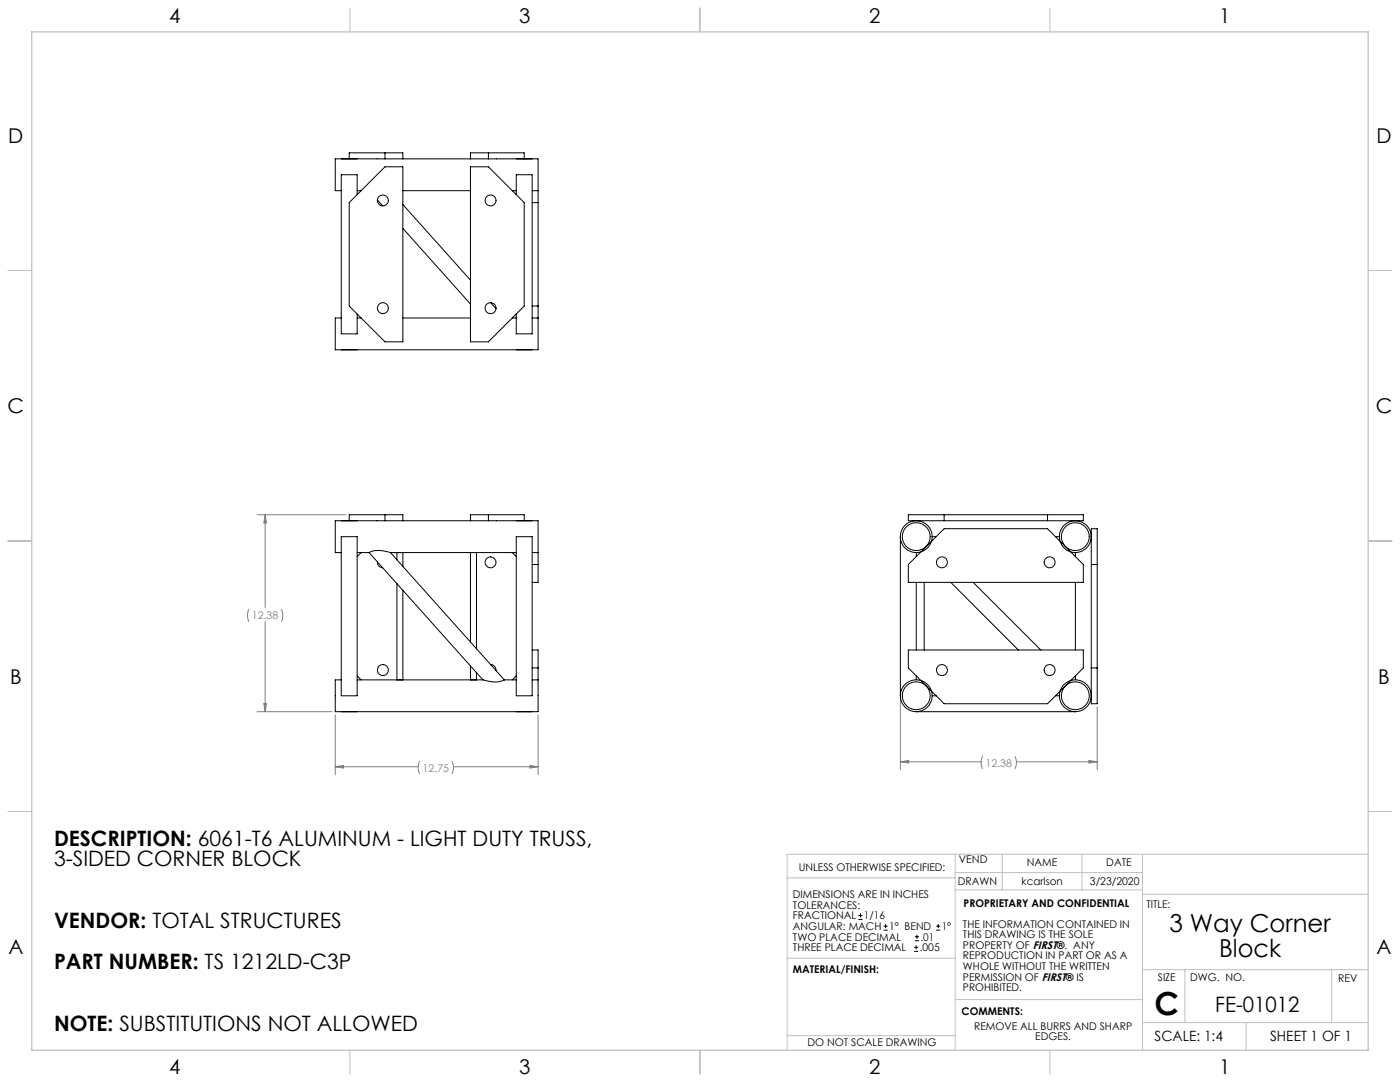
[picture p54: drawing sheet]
<svg xmlns="http://www.w3.org/2000/svg" width="559mm" height="432mm" viewBox="0 0 559 432" stroke-linecap="round" stroke-linejoin="round" font-family="sans-serif">
<defs><g id="words">
<text font-size="12.7" x="460.9" y="405.2">C</text>
<g font-size="9.9">
<text x="466.9" y="372">3 Way Corner</text>
<text x="486.6" y="381.9">Block</text>
</g>
<g font-size="8.5">
<text x="21.6" y="337.5">DESCRIPTION: 6061-T6 ALUMINUM - LIGHT DUTY TRUSS,</text>
<text x="21.6" y="345.7">3-SIDED CORNER BLOCK</text>
<text x="21.6" y="370.4">VENDOR: TOTAL STRUCTURES</text>
<text x="21.6" y="386.8">PART NUMBER: TS 1212LD-C3P</text>
<text x="485" y="404">FE-01012</text>
<text x="21.6" y="411.4">NOTE: SUBSTITUTIONS NOT ALLOWED</text>
</g>
<g font-size="8.1">
<text x="67.6" y="9.3">4</text>
<text x="207.3" y="9.3">3</text>
<text x="347" y="9.3">2</text>
<text x="486.7" y="9.3">1</text>
<text x="3.3" y="57">D</text>
<text x="549.4" y="57">D</text>
<text x="3" y="164.9">C</text>
<text x="549.1" y="164.9">C</text>
<text x="4" y="272.9">B</text>
<text x="550.1" y="272.9">B</text>
<text x="3.3" y="380.8">A</text>
<text x="549.4" y="380.8">A</text>
<text x="67.6" y="428.4">4</text>
<text x="207.3" y="428.4">3</text>
<text x="347" y="428.4">2</text>
<text x="486.7" y="428.4">1</text>
</g>
<g font-size="5.6">
<text x="460.9" y="415.2">SCALE: 1:4</text>
<text x="507" y="415.2">SHEET 1 OF 1</text>
</g>
<g font-size="4.2" fill="#7f7f7f">
<text x="100.6" y="247.2">12.38</text>
<text x="393.4" y="305.9">12.38</text>
<text x="168.7" y="307.9">12.75</text>
</g>
<g font-size="4.2">
<text x="318.8" y="347.7">UNLESS OTHERWISE SPECIFIED:</text>
<text x="382.7" y="344.5">VEND</text>
<text x="409.9" y="345.7">NAME</text>
<text x="441.6" y="345.7">DATE</text>
<text x="382.3" y="353.3">DRAWN</text>
<text x="407.8" y="353.3">kcarlson</text>
<text x="435" y="353.3">3/23/2020</text>
<text x="316.5" y="358.5">DIMENSIONS ARE IN INCHES</text>
<text x="316.5" y="362.7">TOLERANCES:</text>
<text x="384.6" y="361.9">PROPRIETARY AND CONFIDENTIAL</text>
<text x="457.6" y="362.3">TITLE:</text>
<text x="316.5" y="366.9">FRACTIONAL</text>
<text x="316.5" y="371.2">ANGULAR: MACH</text>
<text x="344.8" y="366.9">1/16</text>
<text x="354.9" y="371.2">1° BEND</text>
<text x="375.9" y="371.2">1°</text>
<text x="384.4" y="370.2">THE INFORMATION CONTAINED IN</text>
<text x="316.5" y="375.4">TWO PLACE DECIMAL</text>
<text x="367.4" y="375.4">.01</text>
<text x="384.4" y="374.4">THIS DRAWING IS THE SOLE</text>
<text x="316.5" y="379.6">THREE PLACE DECIMAL</text>
<text x="367.1" y="379.6">.005</text>
<text x="384.4" y="378.6">PROPERTY OF FIRST®. ANY</text>
<text x="384.4" y="382.9">REPRODUCTION IN PART OR AS A</text>
<text x="316.5" y="388.4">MATERIAL/FINISH:</text>
<text x="384.4" y="387.1">WHOLE WITHOUT THE WRITTEN</text>
<text x="384.4" y="391.3">PERMISSION OF FIRST® IS</text>
<text x="384.4" y="395.6">PROHIBITED.</text>
<text x="462.2" y="391.3">SIZE</text>
<text x="475.1" y="391.3">DWG. NO.</text>
<text x="534.1" y="391.8">REV</text>
<text x="383.8" y="405.1">COMMENTS:</text>
<text x="388.8" y="410.9">REMOVE ALL BURRS AND SHARP</text>
<text x="322.3" y="417.6">DO NOT SCALE DRAWING</text>
<text x="413.2" y="415.2">EDGES.</text>
</g>
</g></defs>
<g fill="none" stroke="#c0c0c0" stroke-width=".4">
<path d="M139.7 3.2v9.5M279.4 3.2v9.5M419.1 3.2v9.5M3.1 107.9h9.6M546.1 107.9h9.5M3.1 215.9h9.6M546.1 215.9h9.5M3.1 323.8h9.6M546.1 323.8h9.5M314.2 350.3h67M381.2 340.9v78.2M381.2 355.1h74.8"/>
<path d="M381.2 348.2h74.8M400 340.9v14.2M431.9 340.9v14.2M456 340.9v78.2M456 356.9h90.1M546.1 340.9h-231.9v78.2M314.2 382.4h67.2M381.2 398.9h74.8M456 387h90.1M472.9 387v21.1M531.6 387v21.1M139.7 419.1v9.6"/>
<path d="M279.4 419.1v9.6M314.2 413.3h67M419.1 419.1v9.6M456 408.1h90.1M497.4 408.1v11"/>
</g>
<path d="M12.7 12.7h533.4v406.4h-533.4z" fill="none" stroke="#c0c0c0" stroke-width=".5"/>
<g fill="none" stroke="#7f7f7f" stroke-width=".4">
<path d="M102.7 205.4h35.4M105.8 205.4l.5 3.3h-1zM105.8 205.4v37M99.4 243.1l-.6 2.3 .6 2.7M105.8 248.1v35.9M112.3 243.1l.6 2-.1 1.4-.5 1.6M359.4 278.9v28.3M102.7 284h29.8M105.3 280.7h1l-.5 3.3zM133.8 285.3v23.9M214.8 285.3v23.9M437.9 282.1v25.1"/>
<path d="M133.8 306l3.3-.5v1zM133.8 306h33.1M167.5 303.8l-.6 2.4 .6 2.7M180.4 303.8l.6 2.4-.6 2.7M181 306h33.8M211.5 305.5l3.3 .5-3.3 .5zM359.4 304l3.3-.5v1zM359.4 304h32.2M392.2 301.8l-.6 2 .1 1.4 .5 1.6M405.1 301.8l.6 2.4-.6 2.6M405.7 304h32.2M434.6 303.5l3.3 .5-3.3 .5z"/>
</g>
<path d="M133.8 306l3.3-.5v1zM211.5 305.5l3.3 .5-3.3 .5zM105.3 280.7h1l-.5 3.3zM105.8 205.4l.5 3.3h-1zM359.4 304l3.3-.5v1zM434.6 303.5l3.3 .5-3.3 .5z" fill="#7f7f7f"/>
<g fill="none" stroke="#000" stroke-width=".4">
<path d="M136.2 76.1h-2.4v-12.7h81v12.7M139.4 63.4v-2.4h21.4v2.4M142.6 77.7v-8h-6.4v63.5h6.4v-7.9M142.6 76.1h1.5M150.6 79.8l2.2 2.4M153.7 61v2.4M160.8 76.1h27M187.8 63.4v-2.4h21.4v2.4M187.8 66.6h7.1l14.3 14.3v41.2l-14.3 14.3h-7.1zM194.9 61v2.4M204.5 76.1h1.6M206.1 77.7v-8h6.3v63.5h-6.3v-7.9"/>
<path d="M212.4 76.1h2.4M214.8 76.1v50.8M139.4 80.9l14.3-14.3h7.1v69.8h-7.1l-14.3-14.3zM160.8 81.6l27 30.2M160.8 91.2l27 30.1M212.4 80.9h2.4M136.2 126.9h-2.4v12.7h81v-12.7M142.6 126.9h1.5M160.8 126.9h27M195.9 120.8l2.1 2.4M204.5 126.9h1.6M212.4 126.9h2.4"/>
<path d="M212.4 122.1h2.4M136.2 214.2h6.4v63.5h-6.4zM139.4 207.8v-2.4h21.4v2.4M153.7 205.4v2.4M187.8 207.8v-2.4h21.4v2.4M194.9 205.4v2.4M206.1 214.2h6.3v63.5h-6.3zM359.4 214.2v63.5M362.5 205.4h69.9v2.4h-69.9zM371.8 215.8l.1 .1M372.1 214.2h1.6M376.8 205.4v2.4"/>
<path d="M418.1 205.4v2.4M421.3 214.2h1.6M435.6 211h2.3v69.8h-2.3zM136.2 220.5h-2.4v-12.7h81v12.7M142.6 220.5h4.7M144.1 220.5l-1.5 1.6M147.3 220.5a10.7 10.7 0 0 1 8.6 0M147.3 220.5l45.5 50.8M150.6 224.2a2.2 2.2 0 0 0 2.2 2.4M155.9 220.5h50.2M155.9 220.5l45.4 50.8M158.4 220.5v2.9"/>
<path d="M158.4 232.9v38.4M160.8 220.5v5.6M160.8 235.6v35.7M187.8 220.5v35.7M190.2 220.5v38.4M204.5 220.5l1.6 1.6M212.4 220.5h2.4M212.4 225.3h2.4M214.8 220.5v11.9h-2.4M362.5 225.3l14.3-14.3h41.3l14.3 14.3v7.1h-69.9zM365.7 220.5v1.6M365.7 232.4v27"/>
<path d="M368.9 232.4v27M379.5 232.4l27 27M388.4 232.4l27 27M429.2 220.5v1.6M429.2 232.4v27M435.6 225.3h2.3M212.4 259.4h2.4v24.6h-81v-12.7h2.4M362.5 259.4h69.9v7.2l-14.3 14.2h-41.3l-14.3-14.2zM142.6 271.3h50.2M142.6 269.7l1.5 1.6M187.8 265.7v5.6M190.2 268.4v2.9"/>
<path d="M192.8 271.3a10.7 10.7 0 0 0 8.5 0M195.9 265.2a2.19 2.19 0 0 1 2.1 2.4M201.3 271.3h4.8M206.1 269.7l-1.6 1.6M212.4 271.3h2.4M212.4 266.6h2.4M365.7 269.7v1.6M372.1 277.7h1.6M421.3 277.7h1.6M427.5 271.5h.1M429.2 269.7v1.6M435.6 266.6h2.3"/>
<path d="M365.7 284h63.5M342.6 367h1.6M342.6 365.4h1.6M343.4 364.6v1.5M352.7 371.2h1.6M352.7 369.6h1.6M353.5 368.8v1.6M364.9 379.7h1.6M364.9 378.1h1.6M365.2 375.4h1.6M365.2 373.8h1.6M365.7 377.3v1.5"/>
<path d="M366 373v1.6M373.7 371.2h1.6M373.7 369.6h1.6M374.5 368.8v1.6"/>
<circle cx="152.8" cy="80" r="2.18"/>
<circle cx="195.8" cy="80" r="2.18"/>
<circle cx="152.8" cy="123" r="2.18"/>
<circle cx="195.8" cy="123" r="2.18"/>
<circle cx="365.7" cy="214.2" r="5.6"/>
<circle cx="365.7" cy="214.1" r="6.4"/>
<circle cx="429.2" cy="214.2" r="5.6"/>
<circle cx="429.2" cy="214.1" r="6.4"/>
<circle cx="195.8" cy="224.4" r="2.18"/>
<circle cx="376" cy="224.4" r="2.19"/>
<circle cx="419" cy="224.4" r="2.19"/>
<circle cx="152.8" cy="267.4" r="2.18"/>
<circle cx="365.7" cy="277.7" r="5.6"/>
<circle cx="365.7" cy="277.7" r="6.4"/>
<circle cx="376" cy="267.4" r="2.19"/>
<circle cx="419" cy="267.4" r="2.19"/>
<circle cx="429.2" cy="277.7" r="5.6"/>
<circle cx="429.2" cy="277.7" r="6.4"/>
</g>
<use href="#words"/>
</svg>
